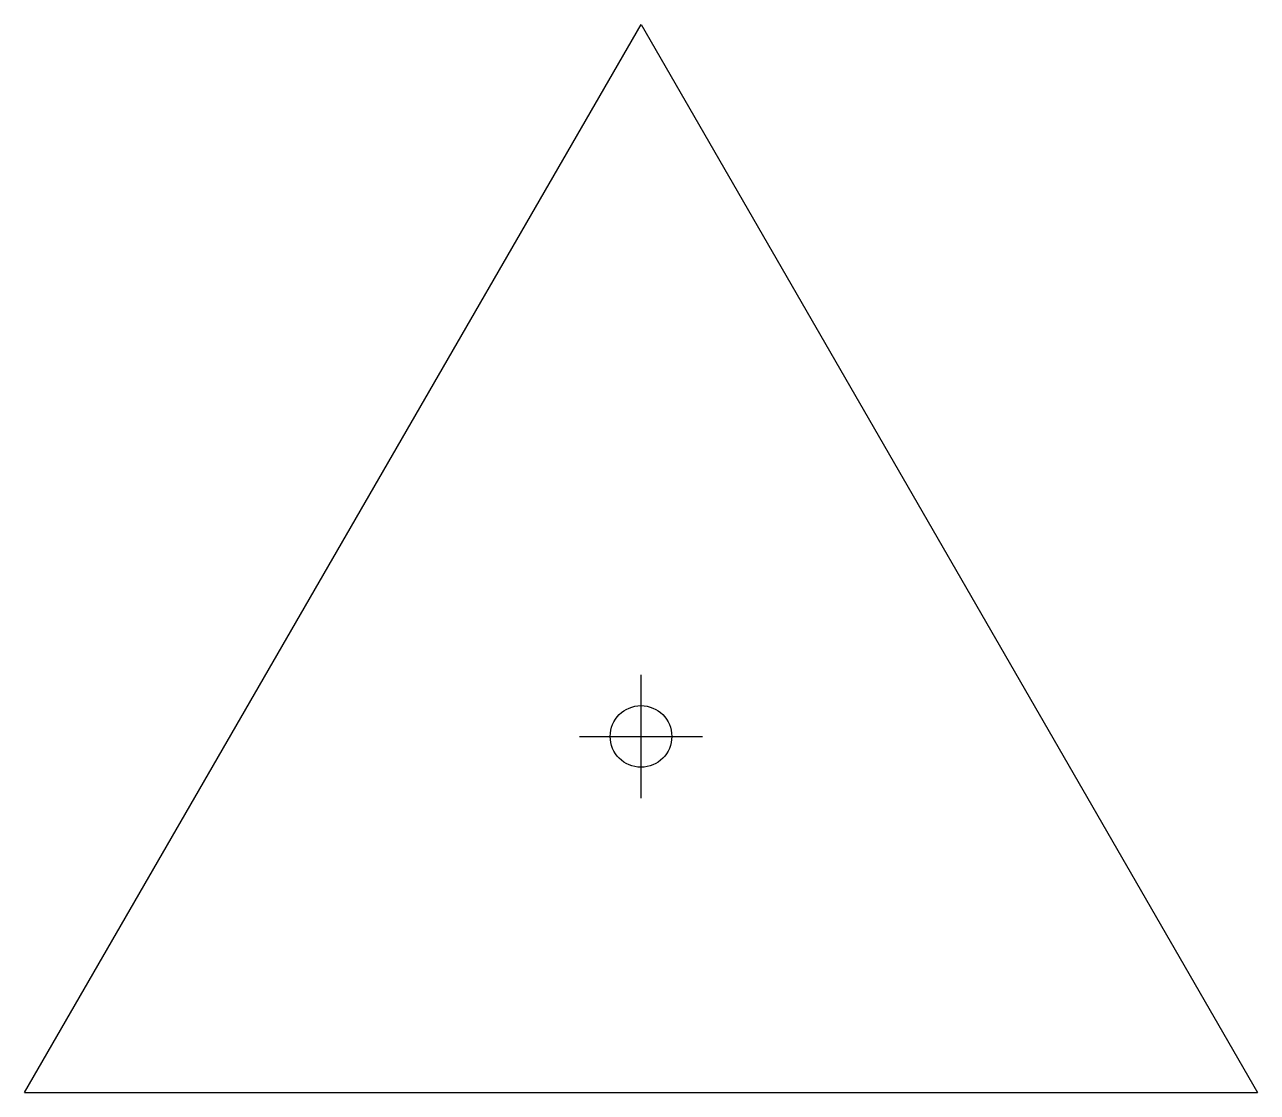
# Model space of a CAD drawing. Extents: x -5 to 5, y -2.9 to 5.8.
import ezdxf

# ---------------------------------------------------------------- set-up
doc = ezdxf.new("R2010")
doc.units = 0
doc.header["$PDMODE"] = 34
doc.header["$PDSIZE"] = 0.5

msp = doc.modelspace()

# ---------------------------------------------------------------- linework, layer by layer
at = {"color": 0}
for p, q in [((-5, -2.887), (0, 5.774)), ((0, 5.774), (5, -2.887)), ((-5, -2.887), (5, -2.887))]:
    msp.add_line(p, q, dxfattribs=at)
msp.add_point((0, 0), dxfattribs=at)

doc.saveas('drawing.dxf')
